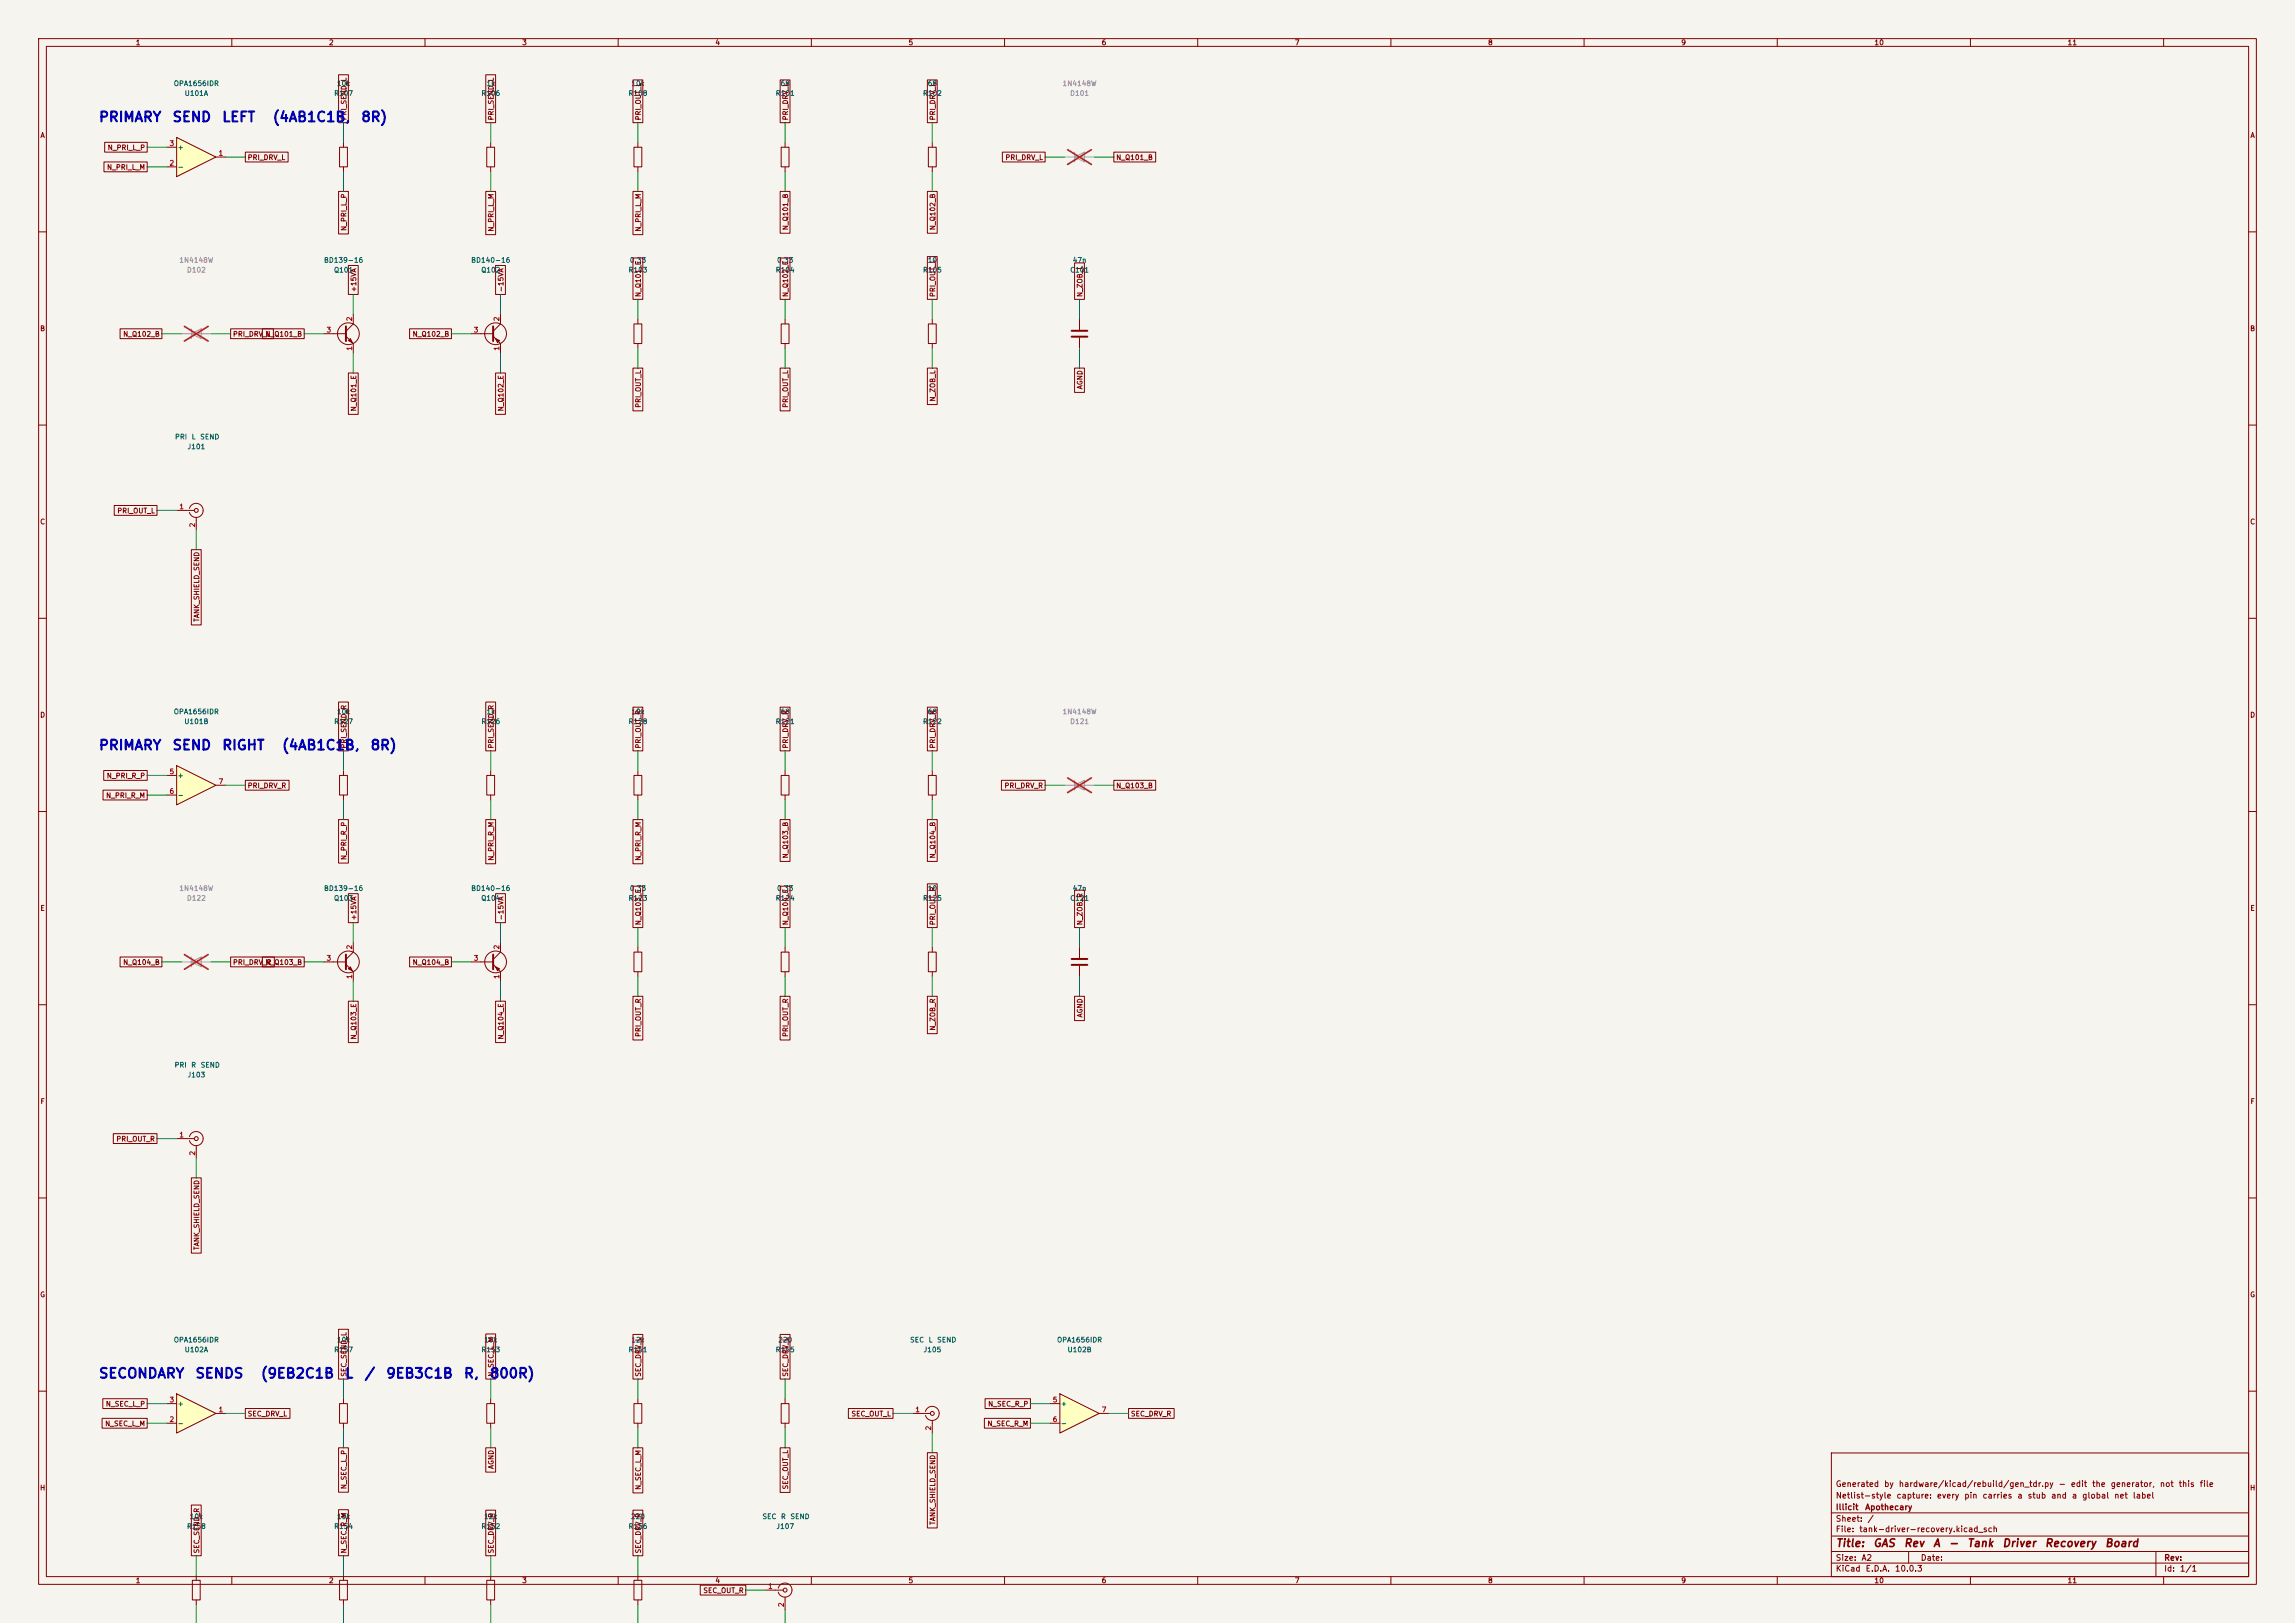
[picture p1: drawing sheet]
<svg xmlns="http://www.w3.org/2000/svg" width="594mm" height="420mm" viewBox="0 0 594 420" stroke-linecap="round" stroke-linejoin="round" font-family="sans-serif">
<defs><g id="words">
<g font-size="2.5" fill="#0000c2">
<text x="25.4" y="32.2">PRIMARY</text>
<text x="44.4" y="32.2">SEND</text>
<text x="57.3" y="32.2">LEFT</text>
<text x="70.4" y="32.2">(4AB1C1B,</text>
<text x="93.3" y="32.2">8R)</text>
<text x="25.4" y="194.7">PRIMARY</text>
<text x="44.4" y="194.7">SEND</text>
<text x="57.3" y="194.7">RIGHT</text>
<text x="72.8" y="194.7">(4AB1C1B,</text>
<text x="95.7" y="194.7">8R)</text>
<text x="25.4" y="357.3">SECONDARY</text>
<text x="50.4" y="357.3">SENDS</text>
<text x="67.3" y="357.3">(9EB2C1B</text>
<text x="89.1" y="357.3">L</text>
<text x="94.1" y="357.3">/</text>
<text x="99.7" y="357.3">9EB3C1B</text>
<text x="119.9" y="357.3">R,</text>
<text x="126.6" y="357.3">800R)</text>
</g>
<g font-size="2" fill="#840000">
<text x="475" y="400.8">Title:</text>
<text x="484.7" y="400.8">GAS</text>
<text x="492.6" y="400.8">Rev</text>
<text x="500.2" y="400.8">A</text>
<text x="504.2" y="400.8">-</text>
<text x="509" y="400.8">Tank</text>
<text x="518.1" y="400.8">Driver</text>
<text x="529.1" y="400.8">Recovery</text>
<text x="544.7" y="400.8">Board</text>
</g>
<g font-size="1.5" fill="#840000">
<text x="475" y="388.1">Netlist-style</text>
<text x="475" y="385.1">Generated</text>
<text x="487.5" y="385.1">by</text>
<text x="490.7" y="388.1">capture:</text>
<text x="491.3" y="385.1">hardware/kicad/rebuild/gen_tdr.py</text>
<text x="501.2" y="388.1">every</text>
<text x="508.3" y="388.1">pin</text>
<text x="513" y="388.1">carries</text>
<text x="522" y="388.1">a</text>
<text x="524.7" y="388.1">stub</text>
<text x="530.7" y="388.1">and</text>
<text x="532.7" y="385.1">-</text>
<text x="535.8" y="385.1">edit</text>
<text x="536.1" y="388.1">a</text>
<text x="538.8" y="388.1">global</text>
<text x="541.4" y="385.1">the</text>
<text x="546.2" y="385.1">generator,</text>
<text x="547.1" y="388.1">net</text>
<text x="551.9" y="388.1">label</text>
<text x="558.9" y="385.1">not</text>
<text x="563.8" y="385.1">this</text>
<text x="569.2" y="385.1">file</text>
<text x="475" y="394.1">Sheet:</text>
<text x="475" y="391.1">Illicit</text>
<text x="482.6" y="391.1">Apothecary</text>
<text x="483.2" y="394.1">/</text>
<text x="475" y="396.8">File:</text>
<text x="481.1" y="396.8">tank-driver-recovery.kicad_sch</text>
<text x="475" y="407">KiCad</text>
<text x="475" y="404.2">Size:</text>
<text x="481.7" y="404.2">A2</text>
<text x="482.7" y="407">E.D.A.</text>
<text x="490.3" y="407">10.0.3</text>
<text x="497" y="404.2">Date:</text>
<text x="560" y="404.2">Rev:</text>
<text x="560" y="407">Id:</text>
<text x="564.1" y="407">1/1</text>
</g>
<g font-size="1.3" fill="#840000">
<text x="35" y="12">1</text>
<text x="85" y="12">2</text>
<text x="135" y="12">3</text>
<text x="185" y="12">4</text>
<text x="235" y="12">5</text>
<text x="285" y="12">6</text>
<text x="335" y="12">7</text>
<text x="385" y="12">8</text>
<text x="435" y="12">9</text>
<text x="485" y="12">10</text>
<text x="535" y="12">11</text>
<text x="10.3" y="36">A</text>
<text x="90" y="31.3" transform="rotate(-90 90 31.3)">PRI_SEND_L</text>
<text x="128.1" y="31.3" transform="rotate(-90 128.1 31.3)">PRI_SEND_L</text>
<text x="166.2" y="31.3" transform="rotate(-90 166.2 31.3)">PRI_OUT_L</text>
<text x="204.3" y="31.3" transform="rotate(-90 204.3 31.3)">PRI_DRV_L</text>
<text x="242.4" y="31.3" transform="rotate(-90 242.4 31.3)">PRI_DRV_L</text>
<text x="582.3" y="36">A</text>
<text x="27.7" y="39.2">N_PRI_L_P</text>
<text x="64" y="41.7">PRI_DRV_L</text>
<text x="260.1" y="41.7">PRI_DRV_L</text>
<text x="288.8" y="41.7">N_Q101_B</text>
<text x="27.6" y="44.2">N_PRI_L_M</text>
<text x="90" y="59.9" transform="rotate(-90 90 59.9)">N_PRI_L_P</text>
<text x="204.3" y="59.7" transform="rotate(-90 204.3 59.7)">N_Q101_B</text>
<text x="242.4" y="59.7" transform="rotate(-90 242.4 59.7)">N_Q102_B</text>
<text x="128.1" y="60.1" transform="rotate(-90 128.1 60.1)">N_PRI_L_M</text>
<text x="166.2" y="60.1" transform="rotate(-90 166.2 60.1)">N_PRI_L_M</text>
<text x="92.5" y="75.7" transform="rotate(-90 92.5 75.7)">+15VA</text>
<text x="130.6" y="75.7" transform="rotate(-90 130.6 75.7)">-15VA</text>
<text x="166.2" y="77" transform="rotate(-90 166.2 77)">N_Q101_E</text>
<text x="204.3" y="77" transform="rotate(-90 204.3 77)">N_Q102_E</text>
<text x="242.4" y="77" transform="rotate(-90 242.4 77)">PRI_OUT_L</text>
<text x="280.5" y="77" transform="rotate(-90 280.5 77)">N_ZOB_L</text>
<text x="10.3" y="86">B</text>
<text x="31.7" y="87.4">N_Q102_B</text>
<text x="60.2" y="87.4">PRI_DRV_L</text>
<text x="68.6" y="87.4">N_Q101_B</text>
<text x="106.7" y="87.4">N_Q102_B</text>
<text x="582.3" y="86">B</text>
<text x="280.5" y="100.9" transform="rotate(-90 280.5 100.9)">AGND</text>
<text x="92.5" y="106.6" transform="rotate(-90 92.5 106.6)">N_Q101_E</text>
<text x="130.6" y="106.6" transform="rotate(-90 130.6 106.6)">N_Q102_E</text>
<text x="166.2" y="105.7" transform="rotate(-90 166.2 105.7)">PRI_OUT_L</text>
<text x="204.3" y="105.7" transform="rotate(-90 204.3 105.7)">PRI_OUT_L</text>
<text x="242.4" y="104" transform="rotate(-90 242.4 104)">N_ZOB_L</text>
<text x="10.3" y="136">C</text>
<text x="30.2" y="133.1">PRI_OUT_L</text>
<text x="582.3" y="136">C</text>
<text x="51.9" y="161.1" transform="rotate(-90 51.9 161.1)">TANK_SHIELD_SEND</text>
<text x="10.3" y="186">D</text>
<text x="582.3" y="186">D</text>
<text x="90" y="193.8" transform="rotate(-90 90 193.8)">PRI_SEND_R</text>
<text x="128.1" y="193.8" transform="rotate(-90 128.1 193.8)">PRI_SEND_R</text>
<text x="166.2" y="193.8" transform="rotate(-90 166.2 193.8)">PRI_OUT_R</text>
<text x="204.3" y="193.8" transform="rotate(-90 204.3 193.8)">PRI_DRV_R</text>
<text x="242.4" y="193.8" transform="rotate(-90 242.4 193.8)">PRI_DRV_R</text>
<text x="27.5" y="201.7">N_PRI_R_P</text>
<text x="27.3" y="206.8">N_PRI_R_M</text>
<text x="64" y="204.3">PRI_DRV_R</text>
<text x="259.9" y="204.3">PRI_DRV_R</text>
<text x="288.8" y="204.3">N_Q103_B</text>
<text x="90" y="222.7" transform="rotate(-90 90 222.7)">N_PRI_R_P</text>
<text x="128.1" y="222.9" transform="rotate(-90 128.1 222.9)">N_PRI_R_M</text>
<text x="166.2" y="222.9" transform="rotate(-90 166.2 222.9)">N_PRI_R_M</text>
<text x="204.3" y="222.3" transform="rotate(-90 204.3 222.3)">N_Q103_B</text>
<text x="242.4" y="222.3" transform="rotate(-90 242.4 222.3)">N_Q104_B</text>
<text x="10.3" y="236">E</text>
<text x="92.5" y="238.3" transform="rotate(-90 92.5 238.3)">+15VA</text>
<text x="130.6" y="238.3" transform="rotate(-90 130.6 238.3)">-15VA</text>
<text x="166.2" y="239.6" transform="rotate(-90 166.2 239.6)">N_Q103_E</text>
<text x="204.3" y="239.6" transform="rotate(-90 204.3 239.6)">N_Q104_E</text>
<text x="242.4" y="239.6" transform="rotate(-90 242.4 239.6)">PRI_OUT_R</text>
<text x="280.5" y="239.6" transform="rotate(-90 280.5 239.6)">N_ZOB_R</text>
<text x="582.3" y="236">E</text>
<text x="31.7" y="250">N_Q104_B</text>
<text x="60.2" y="250">PRI_DRV_R</text>
<text x="68.6" y="250">N_Q103_B</text>
<text x="106.7" y="250">N_Q104_B</text>
<text x="280.5" y="263.4" transform="rotate(-90 280.5 263.4)">AGND</text>
<text x="92.5" y="269.1" transform="rotate(-90 92.5 269.1)">N_Q103_E</text>
<text x="130.6" y="269.1" transform="rotate(-90 130.6 269.1)">N_Q104_E</text>
<text x="166.2" y="268.5" transform="rotate(-90 166.2 268.5)">PRI_OUT_R</text>
<text x="204.3" y="268.5" transform="rotate(-90 204.3 268.5)">PRI_OUT_R</text>
<text x="242.4" y="266.8" transform="rotate(-90 242.4 266.8)">N_ZOB_R</text>
<text x="10.3" y="286">F</text>
<text x="582.3" y="286">F</text>
<text x="30" y="295.7">PRI_OUT_R</text>
<text x="51.9" y="323.6" transform="rotate(-90 51.9 323.6)">TANK_SHIELD_SEND</text>
<text x="10.3" y="336">G</text>
<text x="582.3" y="336">G</text>
<text x="90" y="356.4" transform="rotate(-90 90 356.4)">SEC_SEND_L</text>
<text x="128.1" y="356.4" transform="rotate(-90 128.1 356.4)">N_SEC_L_M</text>
<text x="166.2" y="356.4" transform="rotate(-90 166.2 356.4)">SEC_DRV_L</text>
<text x="204.3" y="356.4" transform="rotate(-90 204.3 356.4)">SEC_DRV_L</text>
<text x="27.3" y="364.3">N_SEC_L_P</text>
<text x="255.6" y="364.3">N_SEC_R_P</text>
<text x="27.1" y="369.4">N_SEC_L_M</text>
<text x="64" y="366.8">SEC_DRV_L</text>
<text x="220.2" y="366.8">SEC_OUT_L</text>
<text x="255.4" y="369.4">N_SEC_R_M</text>
<text x="292.6" y="366.8">SEC_DRV_R</text>
<text x="128.1" y="380.3" transform="rotate(-90 128.1 380.3)">AGND</text>
<text x="10.2" y="386">H</text>
<text x="90" y="385.5" transform="rotate(-90 90 385.5)">N_SEC_L_P</text>
<text x="166.2" y="385.7" transform="rotate(-90 166.2 385.7)">N_SEC_L_M</text>
<text x="204.3" y="385.5" transform="rotate(-90 204.3 385.5)">SEC_OUT_L</text>
<text x="582.2" y="386">H</text>
<text x="242.4" y="394.7" transform="rotate(-90 242.4 394.7)">TANK_SHIELD_SEND</text>
<text x="51.9" y="402.1" transform="rotate(-90 51.9 402.1)">SEC_SEND_R</text>
<text x="90" y="402.1" transform="rotate(-90 90 402.1)">N_SEC_R_M</text>
<text x="128.1" y="402.1" transform="rotate(-90 128.1 402.1)">SEC_DRV_R</text>
<text x="166.2" y="402.1" transform="rotate(-90 166.2 402.1)">SEC_DRV_R</text>
<text x="35" y="410">1</text>
<text x="85" y="410">2</text>
<text x="135" y="410">3</text>
<text x="181.9" y="412.5">SEC_OUT_R</text>
<text x="185" y="410">4</text>
<text x="235" y="410">5</text>
<text x="285" y="410">6</text>
<text x="335" y="410">7</text>
<text x="385" y="410">8</text>
<text x="435" y="410">9</text>
<text x="485" y="410">10</text>
<text x="535" y="410">11</text>
</g>
<g font-size="1.3" fill="#006464">
<text x="44.9" y="22.6">OPA1656IDR</text>
<text x="87.1" y="22.6">10k</text>
<text x="125.8" y="22.6">1k</text>
<text x="163.3" y="22.6">10k</text>
<text x="201.9" y="22.6">68</text>
<text x="240" y="22.6">68</text>
<text x="47.7" y="25.1">U101A</text>
<text x="86.3" y="25.1">R107</text>
<text x="124.4" y="25.1">R106</text>
<text x="162.5" y="25.1">R108</text>
<text x="200.6" y="25.1">R101</text>
<text x="238.7" y="25.1">R102</text>
<text x="45.8" y="39.1">+</text>
<text x="45.8" y="44.2">-</text>
<text x="83.7" y="68.3">BD139-16</text>
<text x="86.3" y="70.8">Q101</text>
<text x="121.8" y="68.3">BD140-16</text>
<text x="124.4" y="70.8">Q102</text>
<text x="162.5" y="70.8">R103</text>
<text x="162.9" y="68.3">0.33</text>
<text x="200.6" y="70.8">R104</text>
<text x="201" y="68.3">0.33</text>
<text x="238.7" y="70.8">R105</text>
<text x="240" y="68.3">10</text>
<text x="276.8" y="70.8">C101</text>
<text x="277.5" y="68.3">47n</text>
<text x="45.2" y="114">PRI</text>
<text x="48.4" y="116.5">J101</text>
<text x="49.5" y="114">L</text>
<text x="51.7" y="114">SEND</text>
<text x="44.9" y="185.1">OPA1656IDR</text>
<text x="87.1" y="185.1">10k</text>
<text x="125.8" y="185.1">1k</text>
<text x="163.3" y="185.1">10k</text>
<text x="201.9" y="185.1">68</text>
<text x="240" y="185.1">68</text>
<text x="47.6" y="187.7">U101B</text>
<text x="86.3" y="187.7">R127</text>
<text x="124.4" y="187.7">R126</text>
<text x="162.5" y="187.7">R128</text>
<text x="200.6" y="187.7">R121</text>
<text x="238.7" y="187.7">R122</text>
<text x="45.8" y="201.6">+</text>
<text x="45.8" y="206.7">-</text>
<text x="83.7" y="230.8">BD139-16</text>
<text x="86.3" y="233.4">Q103</text>
<text x="121.8" y="230.8">BD140-16</text>
<text x="124.4" y="233.4">Q104</text>
<text x="162.5" y="233.4">R123</text>
<text x="162.9" y="230.8">0.33</text>
<text x="200.6" y="233.4">R124</text>
<text x="201" y="230.8">0.33</text>
<text x="238.7" y="233.4">R125</text>
<text x="240" y="230.8">10</text>
<text x="276.8" y="233.4">C121</text>
<text x="277.5" y="230.8">47n</text>
<text x="45" y="276.6">PRI</text>
<text x="48.4" y="279.1">J103</text>
<text x="49.4" y="276.6">R</text>
<text x="51.8" y="276.6">SEND</text>
<text x="44.9" y="347.7">OPA1656IDR</text>
<text x="87.1" y="347.7">10k</text>
<text x="125.2" y="347.7">10k</text>
<text x="163.3" y="347.7">12k</text>
<text x="201.3" y="347.7">220</text>
<text x="235.4" y="347.7">SEC</text>
<text x="240.2" y="347.7">L</text>
<text x="242.4" y="347.7">SEND</text>
<text x="273.5" y="347.7">OPA1656IDR</text>
<text x="47.7" y="350.2">U102A</text>
<text x="86.3" y="350.2">R157</text>
<text x="124.4" y="350.2">R153</text>
<text x="162.5" y="350.2">R151</text>
<text x="200.6" y="350.2">R155</text>
<text x="238.9" y="350.2">J105</text>
<text x="276.2" y="350.2">U102B</text>
<text x="45.8" y="364.2">+</text>
<text x="274.4" y="364.2">+</text>
<text x="45.8" y="369.3">-</text>
<text x="274.4" y="369.3">-</text>
<text x="48.2" y="395.9">R158</text>
<text x="49" y="393.4">10k</text>
<text x="86.3" y="395.9">R154</text>
<text x="87.1" y="393.4">10k</text>
<text x="124.4" y="395.9">R152</text>
<text x="125.2" y="393.4">12k</text>
<text x="162.5" y="395.9">R156</text>
<text x="163.2" y="393.4">220</text>
<text x="197.2" y="393.4">SEC</text>
<text x="200.8" y="395.9">J107</text>
<text x="202" y="393.4">R</text>
<text x="204.4" y="393.4">SEND</text>
</g>
<g font-size="1.3" fill="#939391">
<text x="274.9" y="22.6">1N4148W</text>
<text x="276.8" y="25.1">D101</text>
<text x="46.3" y="68.3">1N4148W</text>
<text x="48.2" y="70.8">D102</text>
<text x="274.9" y="185.1">1N4148W</text>
<text x="276.8" y="187.7">D121</text>
<text x="46.3" y="230.8">1N4148W</text>
<text x="48.2" y="233.4">D122</text>
</g>
<g font-size="1.3" fill="#a90000">
<text x="43.7" y="38.1">3</text>
<text x="56.4" y="40.6">1</text>
<text x="43.7" y="43.2">2</text>
<text x="91.4" y="83.3" transform="rotate(-90 91.4 83.3)">2</text>
<text x="129.5" y="83.3" transform="rotate(-90 129.5 83.3)">2</text>
<text x="84.4" y="86.3">3</text>
<text x="122.5" y="86.3">3</text>
<text x="91.4" y="90.9" transform="rotate(-90 91.4 90.9)">1</text>
<text x="129.5" y="90.9" transform="rotate(-90 129.5 90.9)">1</text>
<text x="46.3" y="132.1">1</text>
<text x="50.8" y="136.6" transform="rotate(-90 50.8 136.6)">2</text>
<text x="43.7" y="200.6">5</text>
<text x="56.4" y="203.2">7</text>
<text x="43.7" y="205.7">6</text>
<text x="91.4" y="245.8" transform="rotate(-90 91.4 245.8)">2</text>
<text x="129.5" y="245.8" transform="rotate(-90 129.5 245.8)">2</text>
<text x="84.4" y="248.9">3</text>
<text x="122.5" y="248.9">3</text>
<text x="91.4" y="253.4" transform="rotate(-90 91.4 253.4)">1</text>
<text x="129.5" y="253.4" transform="rotate(-90 129.5 253.4)">1</text>
<text x="46.3" y="294.6">1</text>
<text x="50.8" y="299.2" transform="rotate(-90 50.8 299.2)">2</text>
<text x="43.7" y="363.2">3</text>
<text x="56.4" y="365.7">1</text>
<text x="236.8" y="365.7">1</text>
<text x="272.3" y="363.2">5</text>
<text x="285" y="365.7">7</text>
<text x="43.7" y="368.3">2</text>
<text x="241.3" y="370.3" transform="rotate(-90 241.3 370.3)">2</text>
<text x="272.3" y="368.3">6</text>
<text x="198.7" y="411.5">1</text>
<text x="203.2" y="416" transform="rotate(-90 203.2 416)">2</text>
</g>
</g></defs>
<path d="M0 0h594v420h-594z" fill="#f5f4ef" stroke="#f5f4ef" stroke-width=".26"/>
<g fill="none" stroke="#840000" stroke-width=".26">
<path d="M10 10h574v400h-574zM12 12h570v396h-570zM60 10v2M110 10v2M160 10v2M210 10v2M260 10v2M310 10v2M360 10v2M410 10v2M460 10v2M510 10v2"/>
<path d="M560 10v2M164.1 38.1h2v5.1h-2zM165.1 36.8v1.3M240.3 38.1h2v5.1h-2zM241.3 36.8v1.3M165.1 43.2v1.3M241.3 43.2v1.3M10 60h2M582 60h2M164.1 83.8h2v5.1h-2zM165.1 82.6v1.2M165.1 88.9v1.3"/>
<path d="M202.2 83.8h2v5.1h-2zM203.2 82.6v1.2M203.2 88.9v1.3M279.4 82.6v2.7M279.4 87.4v2.8M10 110h2M582 110h2M10 160h2M582 160h2M10 210h2M582 210h2M83.8 248.9h5.7"/>
<path d="M89.5 249.6l1.9 1.9v2.5M91.4 243.8v2.6l-1.9 1.9M121.9 248.9h5.7M127.6 249.6l1.9 1.9v2.5M129.5 243.8v2.6l-1.9 1.9M164.1 246.4h2v5.1h-2zM165.1 245.1v1.3M165.1 251.5v1.2M10 260h2M582 260h2M10 310h2M582 310h2"/>
<path d="M10 360h2M474 376h108v32h-108zM582 360h2M474 397.5h108M474 391.5h108M60 408v2M110 408v2M160 408v2M210 408v2M260 408v2M310 408v2M360 408v2"/>
<path d="M410 408v2M460 408v2M474 404.5h108M474 401.5h108M494 401.5v3M510 408v2M558 401.5v6.5M560 408v2"/>
<circle cx="90.2" cy="248.9" r="2.82"/>
<circle cx="128.3" cy="248.9" r="2.82"/>
</g>
<path d="M277.4 85.6h4M277.4 87.1h4M89.5 247v3.8M127.6 247v3.8" fill="none" stroke="#840000" stroke-width=".51"/>
<g fill="#840000" stroke="#840000" stroke-width=".26">
<path d="M90.2 250.7l.5-.5 .5 1z"/>
<path d="M128.3 250.2l1 .5-.5 .5z"/>
</g>
<path d="M47 86.4h7.6M49.5 86.4l2.6-1.3v2.5zM49.5 85.1v2.5M47 248.9h7.6M49.5 248.9l2.6-1.2v2.5zM49.5 247.7v2.5" fill="none" stroke="#9c9b98" stroke-width=".26"/>
<path d="M47.7 84.5l6.2 3.8M53.9 84.5l-6.2 3.8M47.7 247l6.2 3.8M53.9 247l-6.2 3.8" fill="none" stroke="#e12e31" stroke-width=".46"/>
<path d="M45.7 35.6l10.2 5-10.2 5.1z" fill="#ffffc2"/>
<g fill="none" stroke="#840000" stroke-width=".26">
<path d="M43.2 38.1h2.5M45.7 35.6l10.2 5-10.2 5.1zM126 38.1h2v5.1h-2zM127 36.8v1.3M202.2 38.1h2v5.1h-2zM203.2 36.8v1.3M43.2 43.2h2.5M55.9 40.6h2.5M127 43.2v1.3M203.2 43.2v1.3M83.8 86.4h5.7M89.5 87l1.9 1.9v2.5"/>
<path d="M91.4 81.3v2.5l-1.9 1.9M240.3 83.8h2v5.1h-2zM241.3 82.6v1.2M241.3 88.9v1.3M241.3 199.4v1.3M240.3 200.7h2v5h-2zM241.3 205.7v1.3M279.4 245.1v2.8M279.4 249.9v2.8M87.9 363.2h2v5.1h-2zM88.9 362v1.2M88.9 368.3v1.3"/>
<circle cx="90.2" cy="86.4" r="2.82"/>
</g>
<path d="M278.1 39.4v2.5M275.6 40.6h7.6M278.1 40.6l2.6-1.2v2.5z" fill="none" stroke="#9c9b98" stroke-width=".26"/>
<path d="M276.3 38.7l6.2 3.8M282.5 38.7l-6.2 3.8" fill="none" stroke="#e12e31" stroke-width=".46"/>
<path d="M89.5 84.5v3.8M277.4 248.2h4M277.4 249.7h4" fill="none" stroke="#840000" stroke-width=".51"/>
<path d="M90.2 88.1l.5-.5 .5 1z" fill="#840000" stroke="#840000" stroke-width=".26"/>
<path d="M45.7 360.7l10.2 5.1-10.2 5z" fill="#ffffc2"/>
<g fill="none" stroke="#840000" stroke-width=".26">
<path d="M87.9 38.1h2v5.1h-2zM88.9 36.8v1.3M88.9 43.2v1.3M121.9 86.4h5.7M127.6 87l1.9 1.9v2.5M129.5 81.3v2.5l-1.9 1.9M203.2 199.4v1.3M202.2 200.7h2v5h-2zM203.2 205.7v1.3M202.2 246.4h2v5.1h-2zM203.2 245.1v1.3M203.2 251.5v1.2"/>
<path d="M240.3 246.4h2v5.1h-2zM241.3 245.1v1.3M241.3 251.5v1.2M43.2 368.3h2.5M43.2 363.2h2.5M45.7 360.7l10.2 5.1-10.2 5zM55.9 365.8h2.5M87.9 408.9h2v5.1h-2zM88.9 407.7v1.2M88.9 414v1.3M126 408.9h2v5.1h-2zM127 407.7v1.2"/>
<path d="M127 414v1.3"/>
<circle cx="128.3" cy="86.4" r="2.82"/>
</g>
<path d="M127.6 84.5v3.8" fill="none" stroke="#840000" stroke-width=".51"/>
<path d="M128.3 87.6l1 .5-.5 .5z" fill="#840000" stroke="#840000" stroke-width=".26"/>
<path d="M275.6 203.2h7.6M278.1 203.2l2.6-1.3v2.6zM278.1 201.9v2.6" fill="none" stroke="#9c9b98" stroke-width=".26"/>
<path d="M276.3 201.3l6.2 3.8M282.5 201.3l-6.2 3.8" fill="none" stroke="#e12e31" stroke-width=".46"/>
<path d="M274.3 360.7l10.2 5.1-10.2 5z" fill="#ffffc2"/>
<g fill="none" stroke="#840000" stroke-width=".26">
<path d="M88.9 199.4v1.3M87.9 200.7h2v5h-2zM88.9 205.7v1.3M45.7 294.6h4.6M49 294.1a1.81 1.81 0 0 1 2.8-.9 1.81 1.81 0 0 1 0 2.9 1.81 1.81 0 0 1-2.8-1M50.8 296.4v3.3M126 363.2h2v5.1h-2zM127 362v1.2M127 368.3v1.3M164.1 363.2h2v5.1h-2zM165.1 362v1.2M165.1 368.3v1.3"/>
<path d="M202.2 363.2h2v5.1h-2zM203.2 362v1.2M203.2 368.3v1.3M236.2 365.8h4.6M239.5 365.3a1.81 1.81 0 0 1 2.8-1 1.81 1.81 0 0 1 0 2.9 1.81 1.81 0 0 1-2.8-.9M241.3 367.5v3.3M271.8 363.2h2.5M271.8 368.3h2.5M274.3 360.7l10.2 5.1-10.2 5zM284.5 365.8h2.5M49.8 408.9h2v5.1h-2zM50.8 407.7v1.2"/>
<path d="M50.8 414v1.3M164.1 408.9h2v5.1h-2zM165.1 407.7v1.2M165.1 414v1.3M198.1 411.5h4.6M201.4 411a1.81 1.81 0 0 1 2.8-1 1.81 1.81 0 0 1 0 2.9 1.81 1.81 0 0 1-2.8-.9M203.2 413.3v3.3"/>
<circle cx="50.8" cy="294.6" r=".51"/>
<circle cx="241.3" cy="365.8" r=".51"/>
<circle cx="203.2" cy="411.5" r=".51"/>
</g>
<path d="M45.7 198.1l10.2 5.1-10.2 5.1z" fill="#ffffc2"/>
<g fill="none" stroke="#840000" stroke-width=".26">
<path d="M87.6 19.3h2.6v12.5h-2.6zM125.7 19.3h2.6v12.5h-2.6zM27.1 36.8h11v2.6h-11zM63.5 39.4h11.1v2.5h-11.1zM163.8 20.7h2.6v11.1h-2.6zM201.9 20.7h2.6v11.1h-2.6zM240 20.7h2.6v11.1h-2.6zM259.4 39.4h11.1v2.5h-11.1zM288.3 39.4h10.8v2.5h-10.8zM26.9 41.9h11.2v2.6h-11.2zM87.6 49.5h2.6v11h-2.6zM125.7 49.5h2.6v11.2h-2.6z"/>
<path d="M163.8 49.5h2.6v11.2h-2.6zM201.9 49.5h2.6v10.9h-2.6zM240 49.5h2.6v10.9h-2.6zM90.2 68.7h2.5v7.5h-2.5zM128.3 68.7h2.5v7.5h-2.5zM163.8 66.8h2.6v10.7h-2.6zM201.9 66.8h2.6v10.7h-2.6zM240 66.4h2.6v11.1h-2.6zM278.1 68h2.6v9.5h-2.6zM31.1 85.1h10.8v2.5h-10.8zM59.7 85.1h11.1v2.5h-11.1zM67.9 85.1h10.8v2.5h-10.8z"/>
<path d="M90.2 96.5h2.5v10.7h-2.5zM106 85.1h10.8v2.5h-10.8zM128.3 96.5h2.5v10.7h-2.5zM163.8 95.3h2.6v11h-2.6zM201.9 95.3h2.6v11h-2.6zM240 95.3h2.6v9.4h-2.6zM278.1 95.3h2.6v6.2h-2.6zM29.6 130.8h11v2.6h-11zM45.7 132.1h4.6M49 131.6a1.81 1.81 0 0 1 2.8-1 1.81 1.81 0 0 1 0 3 1.81 1.81 0 0 1-2.8-1M50.8 133.9v3.3M49.5 142.2h2.6v19.5h-2.6z"/>
<path d="M26.8 199.4h11.3v2.5h-11.3zM45.7 198.1l10.2 5.1-10.2 5.1zM87.6 181.7h2.6v12.6h-2.6zM125.7 181.7h2.6v12.6h-2.6zM127 199.4v1.3M163.8 183h2.6v11.3h-2.6zM165.1 199.4v1.3M201.9 183h2.6v11.3h-2.6zM240 183h2.6v11.3h-2.6zM26.7 204.5h11.4v2.5h-11.4zM43.2 200.7h2.5M43.2 205.7h2.5"/>
<path d="M55.9 203.2h2.5M63.5 201.9h11.3v2.6h-11.3zM87.6 212.1h2.6v11.2h-2.6zM125.7 212.1h2.6v11.4h-2.6zM126 200.7h2v5h-2zM127 205.7v1.3M163.8 212.1h2.6v11.4h-2.6zM164.1 200.7h2v5h-2zM165.1 205.7v1.3M201.9 212.1h2.6v10.8h-2.6zM240 212.1h2.6v10.8h-2.6zM259.2 201.9h11.3v2.6h-11.3z"/>
<path d="M288.3 201.9h10.8v2.6h-10.8zM90.2 231.3h2.5v7.5h-2.5zM128.3 231.3h2.5v7.5h-2.5zM163.8 229.3h2.6v10.7h-2.6zM201.9 229.3h2.6v10.7h-2.6zM240 228.7h2.6v11.3h-2.6zM278.1 230.4h2.6v9.6h-2.6zM31.1 247.6h10.8v2.6h-10.8zM59.7 247.6h11.3v2.6h-11.3zM67.9 247.6h10.8v2.6h-10.8zM90.2 259.1h2.5v10.7h-2.5zM106 247.6h10.8v2.6h-10.8z"/>
<path d="M128.3 259.1h2.5v10.7h-2.5zM163.8 257.8h2.6v11.3h-2.6zM201.9 257.8h2.6v11.3h-2.6zM240 257.8h2.6v9.7h-2.6zM278.1 257.8h2.6v6.3h-2.6zM29.3 293.4h11.3v2.5h-11.3zM49.5 304.8h2.6v19.5h-2.6zM87.6 344h2.6v12.9h-2.6zM125.7 345.2h2.6v11.7h-2.6zM163.8 345.3h2.6v11.6h-2.6zM201.9 345.3h2.6v11.6h-2.6zM26.4 367h11.7v2.6h-11.7z"/>
<path d="M26.6 361.9h11.5v2.6h-11.5zM63.5 364.5h11.6v2.5h-11.6zM87.6 374.7h2.6v11.4h-2.6zM125.7 374.7h2.6v6.2h-2.6zM163.8 374.7h2.6v11.6h-2.6zM201.9 374.7h2.6v11.5h-2.6zM219.6 364.5h11.5v2.5h-11.5zM240 375.9h2.6v19.5h-2.6zM254.8 367h11.9v2.6h-11.9zM255 361.9h11.7v2.6h-11.7zM292.1 364.5h11.8v2.5h-11.8zM49.5 389.5h2.6v13.1h-2.6z"/>
<path d="M87.6 390.7h2.6v11.9h-2.6zM125.7 390.8h2.6v11.8h-2.6zM163.8 390.8h2.6v11.8h-2.6zM181.2 410.2h11.8v2.6h-11.8z"/>
<circle cx="50.8" cy="132.1" r=".51"/>
</g>
<g fill="none" stroke="#009600" stroke-width=".26">
<path d="M38.1 38.1h5.1M88.9 31.8v5M127 31.8v5M165.1 31.8v5M203.2 31.8v5M241.3 31.8v5M38.1 43.2h5.1M58.4 40.6h5.1M88.9 44.5v5M127 44.5v5M165.1 44.5v5M203.2 44.5v5"/>
<path d="M241.3 44.5v5M270.5 40.6h5.1M283.2 40.6h5.1M91.4 76.2v5.1M129.5 76.2v5.1M165.1 77.5v5.1M203.2 77.5v5.1M241.3 77.5v5.1M279.4 77.5v5.1M41.9 86.4h5.1M54.6 86.4h5.1M78.7 86.4h5.1"/>
<path d="M91.4 91.4v5.1M116.8 86.4h5.1M129.5 91.4v5.1M165.1 90.2v5.1M203.2 90.2v5.1M241.3 90.2v5.1M279.4 90.2v5.1M40.6 132.1h5.1M50.8 137.2v5M88.9 194.3v5.1M127 194.3v5.1M165.1 194.3v5.1"/>
<path d="M203.2 194.3v5.1M241.3 194.3v5.1M38.1 200.7h5.1M38.1 205.7h5.1M58.4 203.2h5.1M88.9 207v5.1M127 207v5.1M165.1 207v5.1M203.2 207v5.1M241.3 207v5.1M270.5 203.2h5.1M283.2 203.2h5.1"/>
<path d="M91.4 238.8v5M129.5 238.8v5M41.9 248.9h5.1M54.6 248.9h5.1M78.7 248.9h5.1M91.4 254v5.1M116.8 248.9h5.1M129.5 254v5.1M165.1 240v5.1M165.1 252.7v5.1M203.2 240v5.1M203.2 252.7v5.1"/>
<path d="M241.3 240v5.1M241.3 252.7v5.1M279.4 240v5.1M279.4 252.7v5.1M40.6 294.6h5.1M50.8 299.7v5.1M88.9 356.9v5.1M127 356.9v5.1M165.1 356.9v5.1M203.2 356.9v5.1M38.1 368.3h5.1M38.1 363.2h5.1"/>
<path d="M58.4 365.8h5.1M88.9 369.6v5.1M127 369.6v5.1M165.1 369.6v5.1M203.2 369.6v5.1M231.1 365.8h5.1M241.3 370.8v5.1M266.7 368.3h5.1M266.7 363.2h5.1M287 365.8h5.1M50.8 402.6v5.1M50.8 415.3v4.7"/>
<path d="M88.9 402.6v5.1M88.9 415.3v4.7M127 402.6v5.1M127 415.3v4.7M165.1 402.6v5.1M165.1 415.3v4.7M193 411.5h5.1M203.2 416.6v3.4"/>
</g>
<use href="#words"/>
</svg>
